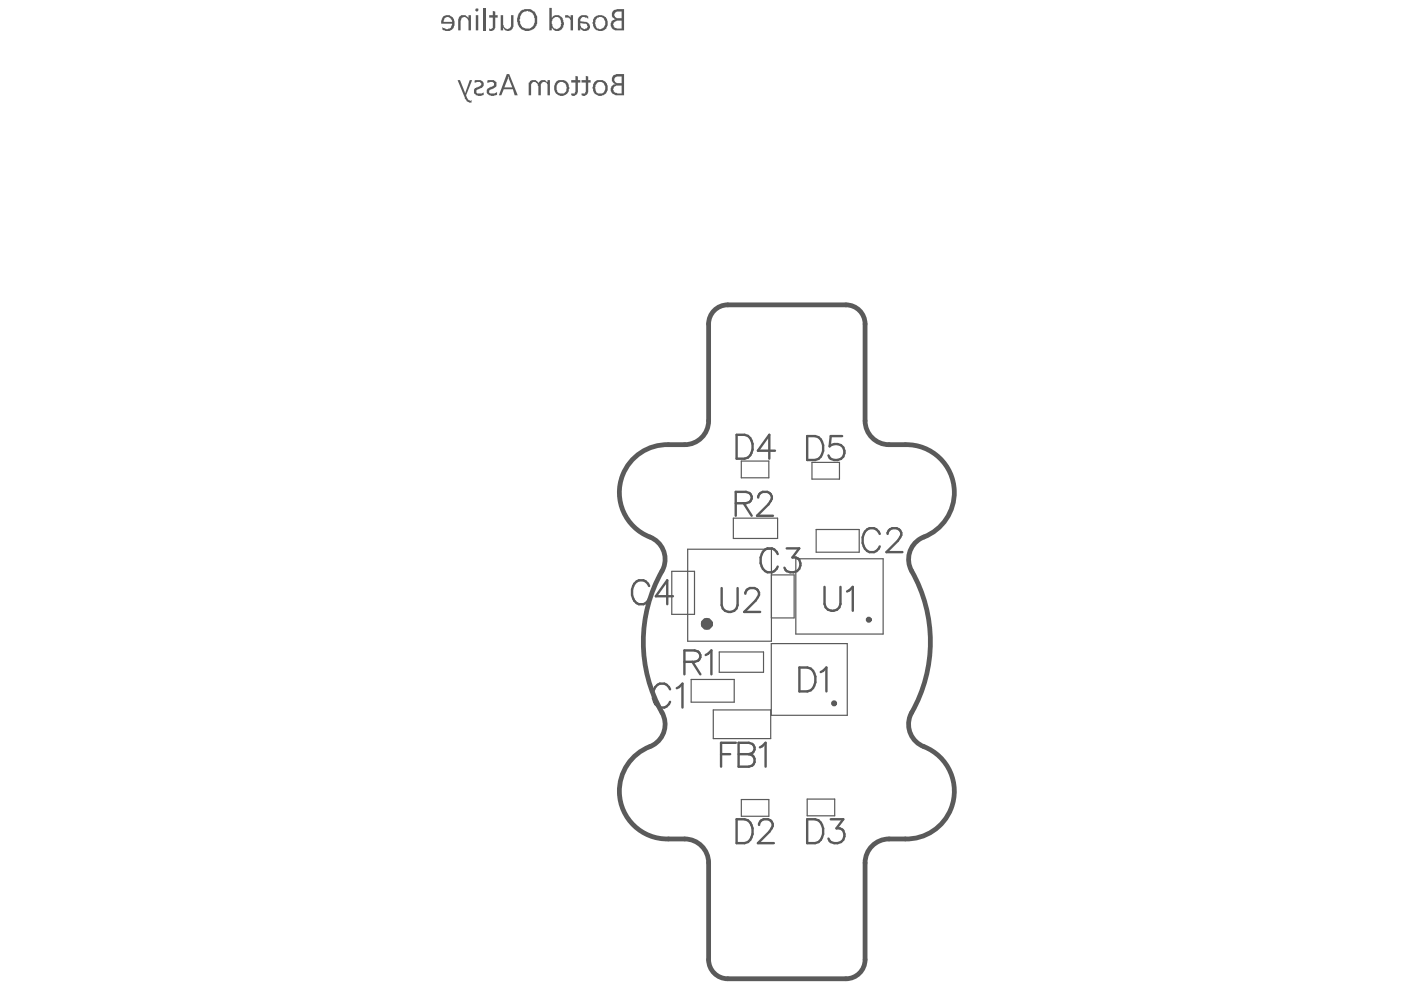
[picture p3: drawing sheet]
<svg xmlns="http://www.w3.org/2000/svg" width="297mm" height="210mm" viewBox="0 0 297 210" stroke-linecap="round" stroke-linejoin="round" font-family="sans-serif">
<path d="M150.2 68.7v20.5M154.3 64.6h25.1M183.4 68.7v20.5M141.7 94.3h3.5M188.5 94.3h3.4M141.7 177.9h3.5M188.5 177.9h3.4M150.2 182.9v20.6M183.4 182.9v20.6M154.3 207.5h25.1" fill="none" stroke="#5a5a5a" stroke-width="1"/>
<g fill="#5a5a5a">
<path d="M119.8 3.2l.9 .1 .3 .7v-.8h.5v3.2h-.5v-1.5a.88 .88 0 0 0-.2-1 .88 .88 0 0 0-1-.2z"/>
<path d="M106.2 3.2h.5v2a.96 .96 0 0 0 1.3 .9l.4-.4v-2.5h.5v2a1.11 1.11 0 0 1-.4 1.1 1.11 1.11 0 0 1-1.2 .1l-.4-.1-.1-.4h-.1v.5h-.5z"/>
<path d="M104.5 2.3l.5 .1v.8h.5v.5h-.5v2a.84 .84 0 0 1-.4 .7 .84 .84 0 0 1-.9 0v-.3a.52 .52 0 0 0 .6-.1 .52 .52 0 0 0 .2-.5v-1.8h-.8v-.5h.8z"/>
<path d="M102.4 1.7h.5v4.7h-.5z"/>
<path d="M97.4 3.5a1.25 1.25 0 0 1 1.9 .4v-.7h.5v3.2h-.5v-1.8a.87 .87 0 0 0-.4-.8 .87 .87 0 0 0-1 .1l-.2 .5v2h-.6v-2.3z"/>
<path d="M130.4 2.7l.4-.3h1v1.5h-.8a.71 .71 0 0 1-.7-.4 .71 .71 0 0 1 .1-.8zM130.1 4.8l.7-.4h1v1.7h-1l-.4-.2-.1-.2a.5 .5 0 0 1-.2-.8zM129.9 2.4l-.2 .6a1.08 1.08 0 0 0 .8 1.1h-.1a1.13 1.13 0 0 0-.9 1.1 1.13 1.13 0 0 0 .8 1.1l.1 .1h1.9v-4.5h-1.5z"/>
<path d="M126.5 3.9a1.04 1.04 0 0 1 1.7 .3v.2a1.27 1.27 0 0 1-1.2 1.8l-.6-.4-.3-.9zM126 3.6l-.4 1.2v.2h.1a1.55 1.55 0 0 0 1.7 1.6 1.55 1.55 0 0 0 1.4-1.7 1.62 1.62 0 0 0-2-1.7z"/>
<path d="M123 4.9l.8 .1a.66 .66 0 0 1 .8 .7 .73 .73 0 0 1-.8 .5 .73 .73 0 0 1-.6-.7zM122.7 3.7l-.2 .3v2.4h.5v-.3a1.21 1.21 0 0 0 2.1-.2v-.5h-.1a.89 .89 0 0 0-.9-.8l-1.1-.1v-.4l.3-.2a.55 .55 0 0 1 .9-.2h.3l.2 .3v-.5a1.19 1.19 0 0 0-1.3-.3l-.4 .1z"/>
<path d="M116.5 1.7v4.7h.5v-.5h.1a1.22 1.22 0 0 0 1.4 .7 1.22 1.22 0 0 0 .9-1.2l.2-.1-.2-.7a1.36 1.36 0 0 0-.9-1.3 1.36 1.36 0 0 0-1.5 .4v-2zM117.1 4.1a.94 .94 0 0 1 1.1-.5 .94 .94 0 0 1 .7 .9l.1 .4-.1 .1a.92 .92 0 0 1-.8 1.2 .92 .92 0 0 1-1-1l-.1-.2z"/>
<path d="M110.5 3l.7-.6a1.75 1.75 0 0 1 1.9 .7 2.29 2.29 0 0 1-.5 2.8 1.55 1.55 0 0 1-2.3-1.4l-.1-.4zM110.2 2.6v.1a2.48 2.48 0 0 0 1.2 3.9 2.27 2.27 0 0 0 2.2-1.1 2.27 2.27 0 0 0 0-2.4 1.92 1.92 0 0 0-2.7-1l-.4 .1z"/>
<path d="M100.9 1.8v.1a.32 .32 0 0 0 0 .5 .32 .32 0 0 0 .5-.1 .38 .38 0 0 0-.1-.4 .38 .38 0 0 0-.4-.1zM100.9 3.2v3.2h.5v-3.2z"/>
<path d="M94.2 4a.96 .96 0 0 1 1-.3 .96 .96 0 0 1 .7 .9h-1.8zM93.9 3.5l-.4 .9v.6h2.4a1.07 1.07 0 0 1-1.6 1.1l-.5-.3v.5a1.81 1.81 0 0 0 2.3-.2 2.12 2.12 0 0 0-.4-2.6l-.4-.3h-.7z"/>
</g>
<path d="M154.3 64.6a4 4 0 0 0-4.1 4.1M179.4 64.6a4 4 0 0 1 4 4.1M141.7 94.3a10.1 10.1 0 0 0-10.2 8.1 10.1 10.1 0 0 0 6.3 11.5 5.1 5.1 0 0 1 2.6 7.2 30.7 30.7 0 0 0 .3 30.8 5.1 5.1 0 0 1-2.9 6.4 10.1 10.1 0 0 0-6.3 11.4 10.1 10.1 0 0 0 10.2 8.2M150.2 89.2a5.1 5.1 0 0 1-5 5.1M183.4 89.2a5.1 5.1 0 0 0 5.1 5.1M191.9 94.3a10.2 10.2 0 0 1 10.3 8.5 10.2 10.2 0 0 1-7 11.4 5.1 5.1 0 0 0-1.9 6.9 30.6 30.6 0 0 1-.3 30.6 5.1 5.1 0 0 0 2.9 6.6 10.1 10.1 0 0 1 6.2 11.4 10.1 10.1 0 0 1-10.2 8.2M145.2 177.9a5.1 5.1 0 0 1 5 5M188.5 177.9a5.1 5.1 0 0 0-5.1 5M150.2 203.5a4 4 0 0 0 4.1 4M183.4 203.5a4 4 0 0 1-4 4" fill="none" stroke="#5a5a5a" stroke-width="1"/>
<g fill="none" stroke="#5a5a5a" stroke-width=".25">
<path d="M150.2 68.7v20.5M154.3 64.6h25.1M183.4 68.7v20.5M141.7 94.3h3.5M157.2 97.8h5.8v3.5h-5.8zM172.2 98h5.8v3.6h-5.8zM188.5 94.3h3.4M145.8 116.4h17.8v19.6h-17.8zM155.5 109.9h9.4v4.3h-9.4zM168.7 118.5h18.5v15.9h-18.5zM173 112.3h9.2v4.8h-9.2zM142.4 121.1h4.8v9.2h-4.8z"/>
<path d="M152.5 138.2h9.4v4.3h-9.4zM163.5 136.5h16.1v15.2h-16.1zM163.6 121.9h4.8v9.1h-4.8M146.5 144.1h9.2v4.8h-9.2zM151.2 150.5h12.2v6.1h-12.2zM141.7 177.9h3.5M157.2 169.5h5.8v3.6h-5.8zM171.1 169.4h5.9v3.6h-5.9zM188.5 177.9h3.4M150.2 182.9v20.6M183.4 182.9v20.6M154.3 207.5h25.1"/>
</g>
<g fill="none" stroke="#5a5a5a" stroke-width=".51">
<path d="M156.2 92.2h1.7a2.41 2.41 0 0 1 1.7 3.1 2.12 2.12 0 0 1-1.7 2h-1.7zM164.3 95.6h-3.6l2.4-3.4v5.1M171.1 92.5h1.7a2.4 2.4 0 0 1 1.7 3.1 2.12 2.12 0 0 1-1.7 1.9h-1.7zM178.6 92.5h-2.5l-.2 2.1a1.8 1.8 0 0 1 2.7 0 1.8 1.8 0 0 1-.3 2.7 1.85 1.85 0 0 1-2.6-.7M156 106.7h2.2l.7-.2a1.17 1.17 0 0 0 0-2l-.7-.2h-2.2v5.1M157.7 106.7l1.7 2.7M160.7 105.5a1.26 1.26 0 0 1 1-1.2h1a1.24 1.24 0 0 1 .7 1.9l-.5 .7-2.4 2.5h3.4M164.9 117.5a1.76 1.76 0 0 0-1.7-1.3 1.76 1.76 0 0 0-1.7 1.3 2.86 2.86 0 0 0 1.2 3.8 1.8 1.8 0 0 0 2.2-1.2M166.8 116.3h2.7l-1.5 1.9a1.48 1.48 0 0 1 1.6 .7 1.48 1.48 0 0 1-.1 1.7 1.83 1.83 0 0 1-3.2-.2M186.5 113.2a1.76 1.76 0 0 0-1.7-1.3 1.76 1.76 0 0 0-1.7 1.3 2.86 2.86 0 0 0 1.3 3.9 1.8 1.8 0 0 0 2.1-1.2M188.2 113.2a1.26 1.26 0 0 1 1-1.2h.9a1.24 1.24 0 0 1 .7 1.9l-.4 .8-2.4 2.4h3.3M137.6 124.2a1.76 1.76 0 0 0-1.7-1.2 1.76 1.76 0 0 0-1.7 1.2 2.86 2.86 0 0 0 1.3 3.9 1.8 1.8 0 0 0 2.1-1.2"/>
<path d="M142.7 126.4h-3.6l2.4-3.4v5.1M149.6 138.9l.5-.3 .7-.7v5.1M153 124.7v3.6a1.71 1.71 0 0 0 1.7 1.5 1.71 1.71 0 0 0 1.7-1.5v-3.6M158 125.9a1.26 1.26 0 0 1 1-1.2h1a1.24 1.24 0 0 1 .7 1.9l-.5 .7-2.4 2.4h3.4M174.8 124.4v3.7a1.71 1.71 0 0 0 1.7 1.4 1.71 1.71 0 0 0 1.7-1.4v-3.7M179.6 125.4l.5-.2 .7-.8v5.1M142.1 146.2a1.76 1.76 0 0 0-1.7-1.3 1.76 1.76 0 0 0-1.7 1.3 2.86 2.86 0 0 0 1.2 3.8 1.8 1.8 0 0 0 2.2-1.2M143.5 145.9l.5-.2 .7-.8v5.1M145.1 140.3h2.2l.7-.2a1.17 1.17 0 0 0 0-2l-.7-.2h-2.2v5.1M146.8 140.3l1.7 2.7M152.9 159.9h1.9M156 157.5h-3.1v5.1"/>
<path d="M156.6 157.5h2.2l.7 .2a1.17 1.17 0 0 1 0 2l-.7 .2a1.33 1.33 0 0 1 1.2 1.3 1.33 1.33 0 0 1-1.2 1.4h-2.2zM156.6 159.9h2.2M161.1 158.5l.5-.3 .7-.7v5.1M169.5 141.5h1.7a2.41 2.41 0 0 1 1.7 3.2 2.12 2.12 0 0 1-1.7 1.9h-1.7zM174 142.5l.5-.2 .7-.8v5.1M156.2 173.7h1.7a2.41 2.41 0 0 1 1.7 3.1 2.12 2.12 0 0 1-1.7 2h-1.7zM160.9 174.9a1.26 1.26 0 0 1 1-1.2h1a1.24 1.24 0 0 1 .7 1.9l-.5 .8-2.4 2.4h3.4M171.1 173.7h1.7a2.4 2.4 0 0 1 1.7 3.1 2.12 2.12 0 0 1-1.7 2h-1.7zM176.1 173.7h2.7l-1.5 1.9a1.48 1.48 0 0 1 1.6 .7 1.48 1.48 0 0 1-.1 1.7 1.83 1.83 0 0 1-3.1-.2"/>
</g>
<g fill="#5a5a5a">
<path d="M123.3 17h.9v-.9l.5 .1v.8h.5v.5h-.5v1.8a.97 .97 0 0 1-1.4 .9v-.4h.1a.52 .52 0 0 0 .6 0 .52 .52 0 0 0 .2-.5v-1.8h-.9z"/>
<path d="M121.1 17h.9v-.9l.5 .1v.8h.5v.5h-.5v1.8a.97 .97 0 0 1-1.4 .9v-.4h.1a.52 .52 0 0 0 .6 0 .52 .52 0 0 0 .2-.5v-1.8h-.9z"/>
<path d="M112.3 17.2a1.14 1.14 0 0 1 1.8 .4 1.1 1.1 0 0 1 2-.1v-.5h.5v3.2h-.5v-1.8a.75 .75 0 0 0-.6-1 .75 .75 0 0 0-.8 .9v1.9h-.6v-1.9l-.1-.2a.74 .74 0 0 0-.9-.7 .74 .74 0 0 0-.5 1v1.8h-.5v-2.6z"/>
<path d="M103.3 17.1a1.93 1.93 0 0 1 2 .3v.1a1.15 1.15 0 0 1-1.2 1.4l-.1 .1a.43 .43 0 0 0-.3 .6 .43 .43 0 0 0 .7 .2h.5l.5-.2v.5l-.8 .2a1.16 1.16 0 0 1-1.4-1.3l.5-.5 .5-.1a.54 .54 0 0 0 .5-.7 .54 .54 0 0 0-.7-.3l-.7 .2z"/>
<path d="M100.6 17.1a1.39 1.39 0 0 1 2 .5v.4a1.86 1.86 0 0 1-1.5 1 .51 .51 0 0 0 0 .7 .51 .51 0 0 0 .7 .1h.4l.4-.2-.2 .6a1.41 1.41 0 0 1-1.8-.4h-.1v-.6a.66 .66 0 0 1 .8-.7v-.1a.66 .66 0 0 0 .7-.6l-.1-.2a.64 .64 0 0 0-1-.1h-.3v.1z"/>
<path d="M97 17h.5l1.1 2.7h.1l.9-2.7h.5l-1.3 3.2 .5 1h.3v.2l.4-.2v.6h-.5l-.6-.3-.1-.4-.2-.1z"/>
<path d="M130.3 16.6l.5-.4h1v1.4h-.8a.75 .75 0 0 1-.7-1zM130.1 18.5l.5-.4h1.2v1.7h-.9l-.1-.1a.89 .89 0 0 1-.8-.9h.1zM130 16a1.22 1.22 0 0 0 .5 1.9h-.1a1.11 1.11 0 0 0-.9 1.1 1.11 1.11 0 0 0 .9 1.1l.1 .1h1.8v-4.5h-1.7z"/>
<path d="M126.5 17.6a.97 .97 0 0 1 1-.2 .97 .97 0 0 1 .7 .7 1.11 1.11 0 0 1-.3 1.5 1.11 1.11 0 0 1-1.5-.2l-.3-.9h.2v-.5zM126 17.4l-.4 1.1v.3h.1a1.48 1.48 0 0 0 .8 1.4 1.48 1.48 0 0 0 1.6-.1 1.66 1.66 0 0 0 .7-2 1.66 1.66 0 0 0-1.8-1.1h-.4z"/>
<path d="M118.3 17.6h.1a.91 .91 0 0 1 1.5 .4l.2 .3a1.1 1.1 0 0 1-1 1.5 1.1 1.1 0 0 1-1.1-1.4zM117.8 17.5a1.95 1.95 0 0 0 .6 2.7 1.61 1.61 0 0 0 2.2-1 1.69 1.69 0 0 0-.8-2.1l-.8-.1a1.51 1.51 0 0 0-1.2 .5z"/>
<path d="M107.7 16.2l.9 2.3h-1.7l.8-1.9zM107.4 15.7l-1.6 4.5h.5l.5-1.3h1.9l.4 1.3h.7l-1.8-4.5z"/>
</g>
<circle cx="149.9" cy="132.3" r=".51" fill="none" stroke="#5a5a5a" stroke-width="1.5"/>
<g fill="none" stroke="#5a5a5a" stroke-width=".76">
<circle cx="184.2" cy="131.4" r=".25"/>
<circle cx="176.8" cy="149.1" r=".25"/>
</g>
<path d="M154.3 64.6a4 4 0 0 0-4.1 4.1M179.4 64.6a4 4 0 0 1 4 4.1M141.7 94.3a10.1 10.1 0 0 0-10.2 8.1 10.1 10.1 0 0 0 6.3 11.5 5.1 5.1 0 0 1 2.6 7.2 30.7 30.7 0 0 0 .3 30.8 5.1 5.1 0 0 1-2.9 6.4 10.1 10.1 0 0 0-6.3 11.4 10.1 10.1 0 0 0 10.2 8.2M150.2 89.2a5.1 5.1 0 0 1-5 5.1M183.4 89.2a5.1 5.1 0 0 0 5.1 5.1M191.9 94.3a10.2 10.2 0 0 1 10.3 8.5 10.2 10.2 0 0 1-7 11.4 5.1 5.1 0 0 0-1.9 6.9 30.6 30.6 0 0 1-.3 30.6 5.1 5.1 0 0 0 2.9 6.6 10.1 10.1 0 0 1 6.2 11.4 10.1 10.1 0 0 1-10.2 8.2M145.2 177.9a5.1 5.1 0 0 1 5 5M188.5 177.9a5.1 5.1 0 0 0-5.1 5M150.2 203.5a4 4 0 0 0 4.1 4M183.4 203.5a4 4 0 0 1-4 4" fill="none" stroke="#5a5a5a" stroke-width=".25"/>
</svg>
